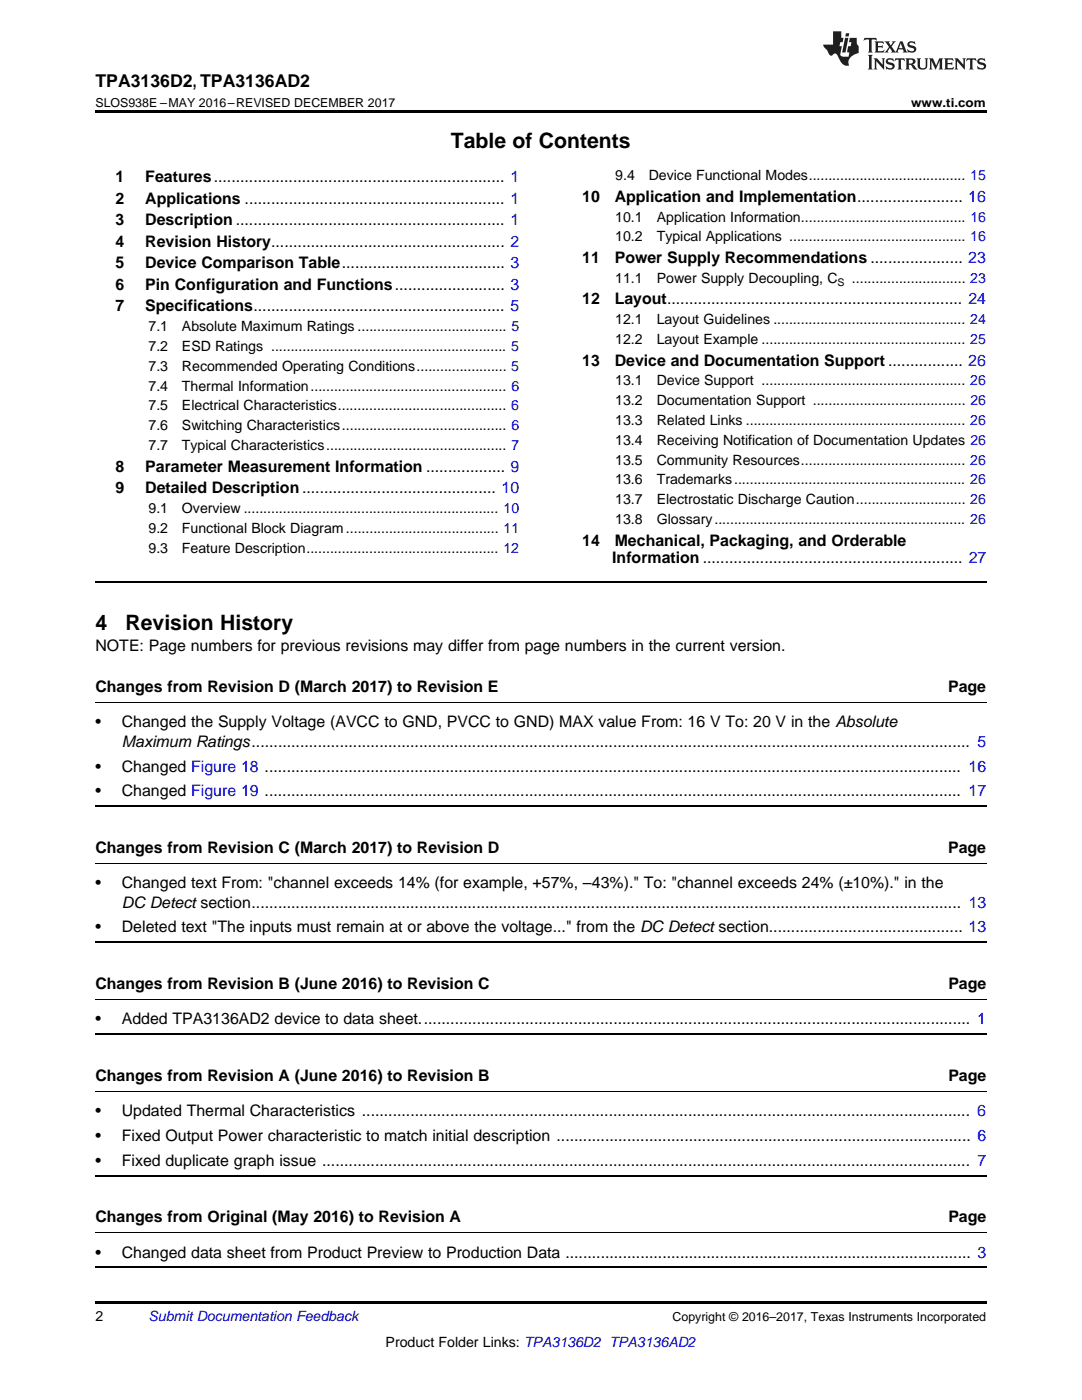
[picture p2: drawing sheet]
<svg xmlns="http://www.w3.org/2000/svg" width="216mm" height="279mm" viewBox="0 0 216 279" stroke-linecap="round" stroke-linejoin="round" font-family="sans-serif">
<defs><g id="words">
<g font-size="4.2">
<text x="90" y="29.6">Table of Contents</text>
<text x="19" y="125.7">4</text>
<text x="25" y="125.7">Revision History</text>
</g>
<text font-size="3.5" x="19" y="17.3">TPA3136D2, TPA3136AD2</text>
<g font-size="3.2">
<text x="23" y="36.3">1</text>
<text x="23" y="40.6">2</text>
<text x="29" y="36.3">Features.................................................................. 1</text>
<text x="29" y="40.6">Applications ........................................................... 1</text>
<text x="116.2" y="40.3">10</text>
<text x="122.7" y="40.3">Application and Implementation........................ 16</text>
<text x="23" y="44.9">3</text>
<text x="29" y="44.9">Description ............................................................. 1</text>
<text x="23" y="49.2">4</text>
<text x="23" y="53.6">5</text>
<text x="29" y="49.2">Revision History..................................................... 2</text>
<text x="29" y="53.6">Device Comparison Table..................................... 3</text>
<text x="116.2" y="52.5">11</text>
<text x="122.7" y="52.5">Power Supply Recommendations ..................... 23</text>
<text x="23" y="57.9">6</text>
<text x="29" y="57.9">Pin Configuration and Functions......................... 3</text>
<text x="23" y="62.2">7</text>
<text x="29" y="62.2">Specifications......................................................... 5</text>
<text x="116.2" y="60.7">12</text>
<text x="122.7" y="60.7">Layout................................................................... 24</text>
<text x="116.2" y="73">13</text>
<text x="122.7" y="73">Device and Documentation Support ................. 26</text>
<text x="23" y="94.1">8</text>
<text x="29" y="94.1">Parameter Measurement Information .................. 9</text>
<text x="23" y="98.4">9</text>
<text x="29" y="98.4">Detailed Description............................................ 10</text>
<text x="116.2" y="108.9">14</text>
<text x="122.2" y="112.4">Information ........................................................... 27</text>
<text x="122.7" y="108.9">Mechanical, Packaging, and Orderable</text>
<text x="19" y="130">NOTE: Page numbers for previous revisions may differ from page numbers in the current version.</text>
<text x="19" y="138.1">Changes from Revision D (March 2017) to Revision E</text>
<text x="189.2" y="138.1">Page</text>
<text x="19" y="145.2">•</text>
<text x="24.3" y="145.2">Changed the Supply Voltage (AVCC to GND, PVCC to GND) MAX value From: 16 V To: 20 V in the Absolute</text>
<text x="24.3" y="149">Maximum Ratings................................................................................................................................................................... 5</text>
<text x="19" y="154">•</text>
<text x="24.3" y="154">Changed Figure 18 .............................................................................................................................................................. 16</text>
<text x="19" y="158.9">•</text>
<text x="24.3" y="158.9">Changed Figure 19 .............................................................................................................................................................. 17</text>
<text x="19" y="170.2">Changes from Revision C (March 2017) to Revision D</text>
<text x="189.2" y="170.2">Page</text>
<text x="19" y="177.3">•</text>
<text x="24.3" y="177.3">Changed text From: &quot;channel exceeds 14% (for example, +57%, –43%).&quot; To: &quot;channel exceeds 24% (±10%).&quot; in the</text>
<text x="24.3" y="181.2">DC Detect section................................................................................................................................................................. 13</text>
<text x="19" y="186.1">•</text>
<text x="24.3" y="186.1">Deleted text &quot;The inputs must remain at or above the voltage...&quot; from the DC Detect section............................................ 13</text>
<text x="19" y="197.4">Changes from Revision B (June 2016) to Revision C</text>
<text x="189.2" y="197.4">Page</text>
<text x="19" y="204.4">•</text>
<text x="24.3" y="204.4">Added TPA3136AD2 device to data sheet............................................................................................................................. 1</text>
<text x="19" y="215.7">Changes from Revision A (June 2016) to Revision B</text>
<text x="189.2" y="215.7">Page</text>
<text x="19" y="222.8">•</text>
<text x="19" y="227.7">•</text>
<text x="24.3" y="222.8">Updated Thermal Characteristics .......................................................................................................................................... 6</text>
<text x="24.3" y="227.7">Fixed Output Power characteristic to match initial description .............................................................................................. 6</text>
<text x="19" y="232.7">•</text>
<text x="24.3" y="232.7">Fixed duplicate graph issue ................................................................................................................................................... 7</text>
<text x="19" y="243.9">Changes from Original (May 2016) to Revision A</text>
<text x="189.2" y="243.9">Page</text>
<text x="19" y="251">•</text>
<text x="24.3" y="251">Changed data sheet from Product Preview to Production Data ............................................................................................ 3</text>
</g>
<g font-size="2.8">
<text x="122.8" y="36">9.4</text>
<text x="129.4" y="36">Device Functional Modes........................................ 15</text>
<text x="122.8" y="44.2">10.1</text>
<text x="131" y="44.2">Application Information.......................................... 16</text>
<text x="122.8" y="48.2">10.2</text>
<text x="131" y="48.2">Typical Applications ............................................. 16</text>
<text x="122.8" y="56.4">11.1</text>
<text x="131" y="56.4">Power Supply Decoupling, C</text>
<text x="170" y="56.4">............................. 23</text>
<text x="122.8" y="64.7">12.1</text>
<text x="131" y="64.7">Layout Guidelines ................................................. 24</text>
<text x="29.6" y="66.1">7.1</text>
<text x="29.6" y="70.1">7.2</text>
<text x="36.3" y="66.1">Absolute Maximum Ratings ...................................... 5</text>
<text x="36.3" y="70.1">ESD Ratings ............................................................ 5</text>
<text x="122.8" y="68.7">12.2</text>
<text x="131" y="68.7">Layout Example .................................................... 25</text>
<text x="29.6" y="74">7.3</text>
<text x="29.6" y="78">7.4</text>
<text x="36.3" y="74">Recommended Operating Conditions....................... 5</text>
<text x="36.3" y="78">Thermal Information.................................................. 6</text>
<text x="122.8" y="76.9">13.1</text>
<text x="131" y="76.9">Device Support .................................................... 26</text>
<text x="29.6" y="81.9">7.5</text>
<text x="36.3" y="81.9">Electrical Characteristics........................................... 6</text>
<text x="122.8" y="80.9">13.2</text>
<text x="131" y="80.9">Documentation Support ....................................... 26</text>
<text x="29.6" y="85.9">7.6</text>
<text x="29.6" y="89.8">7.7</text>
<text x="36.3" y="85.9">Switching Characteristics.......................................... 6</text>
<text x="36.3" y="89.8">Typical Characteristics.............................................. 7</text>
<text x="122.8" y="84.8">13.3</text>
<text x="122.8" y="88.8">13.4</text>
<text x="131" y="84.8">Related Links ........................................................ 26</text>
<text x="131" y="88.8">Receiving Notification of Documentation Updates 26</text>
<text x="122.8" y="92.7">13.5</text>
<text x="131" y="92.7">Community Resources.......................................... 26</text>
<text x="122.8" y="96.7">13.6</text>
<text x="122.8" y="100.6">13.7</text>
<text x="131" y="96.7">Trademarks........................................................... 26</text>
<text x="131" y="100.6">Electrostatic Discharge Caution............................ 26</text>
<text x="29.6" y="102.4">9.1</text>
<text x="29.6" y="106.3">9.2</text>
<text x="36.3" y="102.4">Overview ................................................................. 10</text>
<text x="36.3" y="106.3">Functional Block Diagram....................................... 11</text>
<text x="122.8" y="104.6">13.8</text>
<text x="131" y="104.6">Glossary................................................................ 26</text>
<text x="29.6" y="110.3">9.3</text>
<text x="36.3" y="110.3">Feature Description................................................. 12</text>
<text x="19" y="263.6">2</text>
<text x="76.9" y="268.9">Product Folder Links: TPA3136D2 TPA3136AD2</text>
</g>
<text font-size="2.8" fill="#0000c8" x="29.6" y="263.6">Submit Documentation Feedback</text>
<g font-size="2.5">
<text x="19" y="21.4">SLOS938E –MAY 2016–REVISED DECEMBER 2017</text>
<text x="181.8" y="21.4">www.ti.com</text>
<text x="134.2" y="263.6">Copyright © 2016–2017, Texas Instruments Incorporated</text>
</g>
<text font-size="2.1" x="167.1" y="57">S</text>
</g></defs>
<path d="M19 22h177.8v.5h-177.8zM19 259.7h177.8v.5h-177.8z" fill="#000"/>
<path d="M19 116.1h177.8M19 160.9h177.8M19 188h177.8M19 206.4h177.8M19 234.6h177.8M19 252.9h177.8" fill="none" stroke="#000" stroke-width=".35"/>
<path d="M19 140.2h177.8M19 172.3h177.8M19 199.4h177.8M19 217.8h177.8M19 246h177.8" fill="none" stroke="#000" stroke-width=".2"/>
<g fill="#231f20">
<path d="M172.5 7.6l-.1 .5 .4-.2h.6v.1v2.1l-.2 .4h.9l-.2-.4v-2.1l.1-.1h.5l.5 .2-.2-.5zM174.5 8.3l.2 .3v1.5l-.2 .4h1.8l.2-.6a1.04 1.04 0 0 1-1.3 .2v-.7h.6l.3 .2v-.6l-.3 .2h-.6v-.6l.8-.1 .4 .3-.2-.5zM176.5 8.3l.9 1.1-.9 1.1h.8l-.2-.2 .4-.7 .5 .7-.2 .2h1.5l-.2-.2 .2-.4h.9l.1 .4-.2 .2h1l-.3-.3-.7-1.9h-.5l-.9 2-.8-1 .9-1h-.8l.1 .3-.4 .5-.3-.6 .1-.2zM179.7 8.6l.4 1h-.7zM181.3 8.4a.63 .63 0 0 0-.2 .7 .63 .63 0 0 0 .6 .4l.6 .2 .1 .2a.75 .75 0 0 1-.7 .4 .75 .75 0 0 1-.6-.5l.1 .7 .1-.1a1.11 1.11 0 0 0 1.5-.6 1.13 1.13 0 0 0-1.2-.8l-.1-.4a1.04 1.04 0 0 1 1.2 .2l-.2-.5-.2 .1-.4-.2zM173.2 10.9l.2 .4v2.2l-.2 .4h1l-.3-.4v-2.2l.3-.4zM174.3 11.6l.3 .4v1.5l-.3 .4h.8l-.2-.4v-1.3l1.5 1.7v-1.9l.2-.4h-.7l.2 .4v.9l-1.1-1.3zM177 11.8a.62 .62 0 0 0-.2 .7 .62 .62 0 0 0 .6 .4l.6 .1 .1 .3a.76 .76 0 0 1-.7 .3 .76 .76 0 0 1-.7-.4l.2 .7 .1-.1a1.11 1.11 0 0 0 1.5-.6 1.13 1.13 0 0 0-1.2-.8l-.1-.4a1.04 1.04 0 0 1 1.2 .2l-.2-.6-.2 .1-.5-.1zM178.7 11.6l-.2 .6a.61 .61 0 0 1 .8-.3v1.6l-.2 .4h.9l-.2-.4v-1.6a.63 .63 0 0 1 .7 .3l-.1-.6zM180.6 11.6l.3 .4v1.5l-.3 .4h1l-.2-.2-.1-.8 .6 .2a.76 .76 0 0 0 1.2 .7l-1-1a.58 .58 0 0 0 .6-.5 .58 .58 0 0 0-.5-.6zM181.4 11.9h.1a.45 .45 0 0 1 .5 .1 .45 .45 0 0 1 .1 .5l-.8 .2zM182.9 11.6l.2 .2a2.17 2.17 0 0 0 .3 1.9 .99 .99 0 0 0 1.6-.6v-1.1l.2-.4h-.7l.2 .2a1.92 1.92 0 0 1-.2 1.8 .6 .6 0 0 1-.9-.5v-1.1l.2-.4zM185.4 11.6l.2 .4v1.5l-.2 .4h.7l-.2-.4v-1.4l.8 1.8 .8-1.8v1.4l-.2 .4h.9l-.2-.4v-1.5l.2-.4h-.8l-.6 1.5-.6-1.5zM188.4 11.6l.2 .4v1.5l-.2 .4h1.8l.1-.6a1.04 1.04 0 0 1-1.2 .1v-.6h.5l.4 .2v-.6l-.4 .2h-.5v-.7h.8l.3 .3-.1-.6zM190.5 11.6l.2 .4v1.5l-.2 .4h.7l-.2-.4v-1.3l1.5 1.7v-1.9l.2-.4h-.7l.2 .4v.9l-1.1-1.3zM192.9 11.6l-.1 .6a.61 .61 0 0 1 .7-.3l.1 1.6-.3 .4h1l-.3-.4 .1-1.6a.63 .63 0 0 1 .7 .3l-.1-.6zM195.2 11.8a.62 .62 0 0 0-.2 .7 .62 .62 0 0 0 .6 .4l.6 .1 .1 .3a.76 .76 0 0 1-.7 .3 .76 .76 0 0 1-.6-.4l.1 .7 .1-.1a1.11 1.11 0 0 0 1.6-.6 1.13 1.13 0 0 0-1.3-.8l-.1-.4a1.04 1.04 0 0 1 1.2 .2l-.1-.6-.2 .1-.5-.1z"/>
<path d="M166.2 6.3v2.6h-1.9v.4l.8 .9a.91 .91 0 0 0 1 .8 .56 .56 0 0 1 .5-.3 .56 .56 0 0 1 .5 .3l.4 .8a1.53 1.53 0 0 0 1.9 1.2 1.54 1.54 0 0 1 1-2.1l.9-.3v-1.4a1.52 1.52 0 0 1-.4-1.6h-1.3l-.2 .8h.5l-.2 .8h-.5l-.1 1v.2l.4 .1-.2 .8a1.93 1.93 0 0 1-1.6-.3l.3-1.8h-.5l.2-.8h.4l.2-.8h-.4v-1.3zM168.6 7.6l-.6 2.9h.7l.6-2.9zM168.8 6.6l-.1 .7h.6l.2-.7z"/>
</g>
<use href="#words"/>
</svg>
